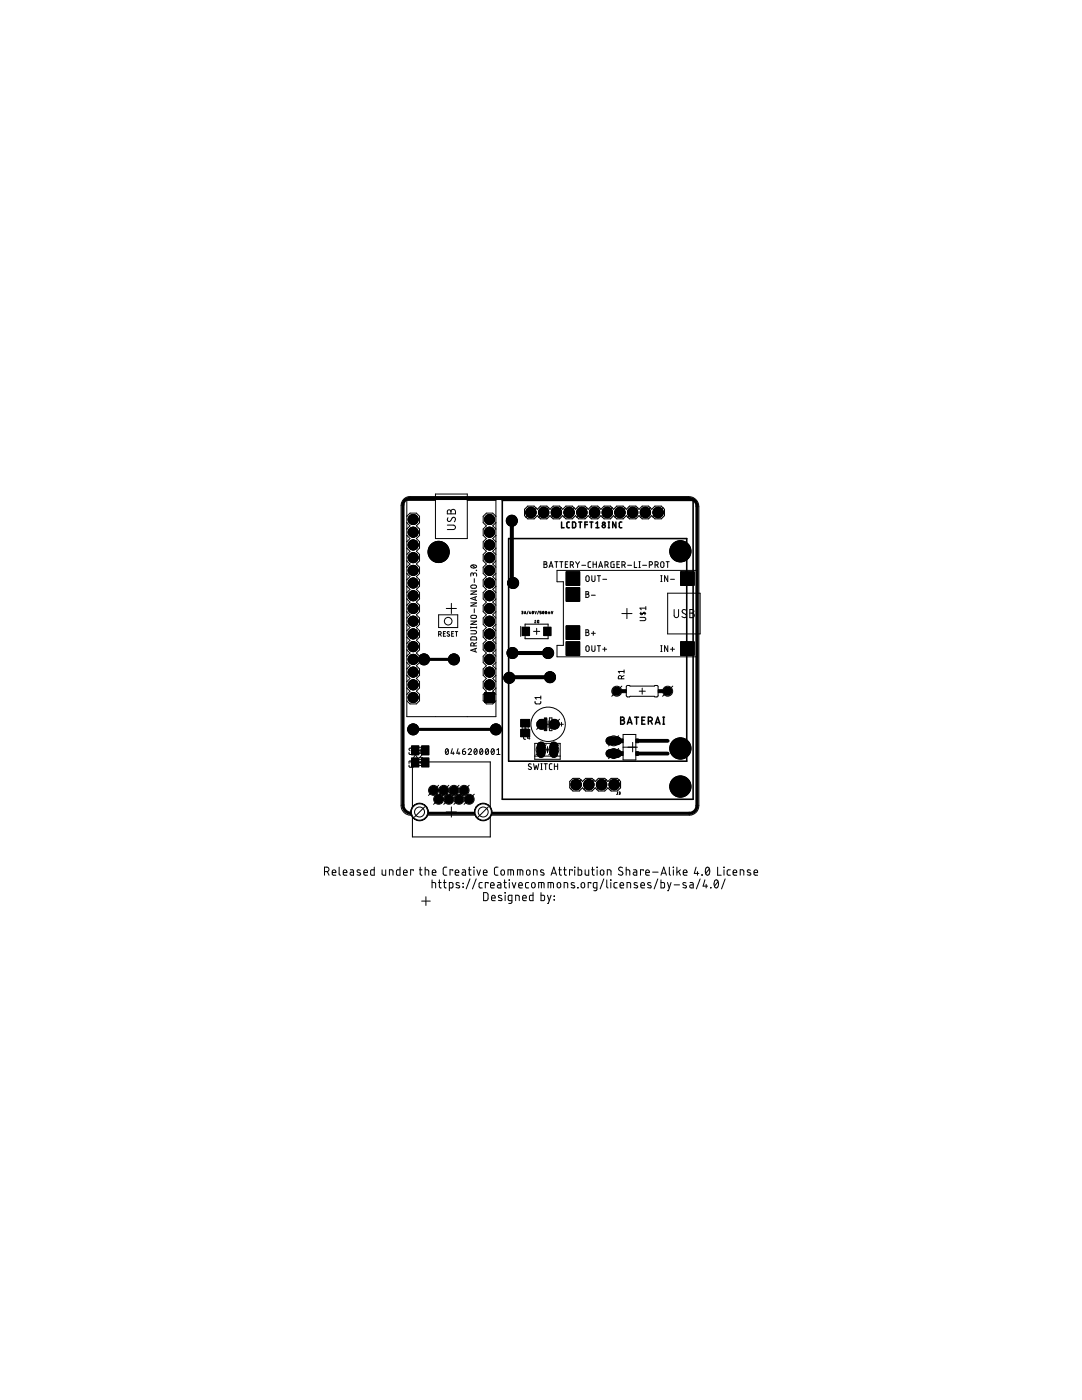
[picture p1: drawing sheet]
<svg xmlns="http://www.w3.org/2000/svg" width="216mm" height="279mm" viewBox="0 0 216 279" stroke-linecap="round" stroke-linejoin="round" font-family="sans-serif">
<g fill="none" stroke="#000" stroke-width=".2">
<path d="M106.5 126h1.2M106.7 124.3h.2M106.9 123.9l-.1-.1v.5M107.1 125.4v1.2M107.3 123.8h.2v.5l-.2-.1zM82.9 150.3h1.9M82.9 149.1h1.9M82.9 152.8h1.9M82.9 151.6h1.9M83.6 149.8h.5M83.6 152.2h.5M83.8 149.5v.5"/>
<path d="M83.8 151.9v.5M104.2 144.4v1.8M104.5 145.3h.6M104.8 145v.6M105.4 144.4v1.8"/>
</g>
<g fill="#000" stroke="#000" stroke-width=".2">
<path d="M113 117.3h2.7v2.7h-2.7zM113 114.1h2.7v2.7h-2.7zM135.8 114.1h2.7v2.7h-2.7zM96.7 138.2h2v2h-2zM104.2 125.2h1.5v1.7h-1.5zM104.3 125.3h1.3v1.4h-1.3zM108.5 125.2h1.5v1.7h-1.5zM108.6 125.3h1.3v1.4h-1.3zM113 124.9h2.7v2.7h-2.7zM113 128.1h2.7v2.7h-2.7zM135.8 128.1h2.7v2.7h-2.7zM135.9 128.2h2.5v2.5h-2.5z"/>
<path d="M82.1 148.8h1.5v1.9h-1.5zM82.1 151.3h1.5v1.8h-1.5zM82.2 148.9h1.3v1.7h-1.3zM82.2 151.4h1.3v1.6h-1.3zM82.8 149.1h.6v1.3h-.6zM82.8 151.5h.6v1.3h-.6zM84.1 148.8h1.5v1.9h-1.5zM84.1 151.3h1.5v1.8h-1.5zM84.2 148.9h1.3v1.7h-1.3zM84.2 151.4h1.3v1.6h-1.3zM84.3 149.1h.6v1.3h-.6zM84.3 151.5h.6v1.3h-.6z"/>
<path d="M103.9 145.6h1.8v1.4h-1.8zM103.9 143.6h1.8v1.5h-1.8zM104 145.6h1.6v1.4h-1.6zM104 143.7h1.6v1.3h-1.6zM104.1 145.8h1.4v.5h-1.4zM104.1 144.3h1.4v.5h-1.4z"/>
<circle cx="123.1" cy="137.9" r=".83"/>
<circle cx="133.2" cy="137.9" r=".83"/>
<circle cx="108.1" cy="144.5" r=".99"/>
</g>
<path d="M103.9 125v2M104.8 125v-.4h4.6v.4M104.8 127v.5h4.6v-.5" fill="none" stroke="#000" stroke-width=".21"/>
<path d="M108 148.9v1.5M110.5 148.9v1.5M121.7 147.8h1.5M121.7 150.4h1.5" fill="none" stroke="#000" stroke-width="1.7"/>
<g fill="#000" stroke="#000" stroke-width=".2">
<circle cx="82.4" cy="113.8" r=".99"/>
<circle cx="82.4" cy="116.4" r=".99"/>
<circle cx="82.4" cy="108.8" r=".99"/>
<circle cx="82.4" cy="106.2" r=".99"/>
<circle cx="82.4" cy="118.9" r=".99"/>
<circle cx="82.4" cy="111.3" r=".99"/>
<circle cx="82.4" cy="103.7" r=".99"/>
<circle cx="87.5" cy="110.2" r="2.12"/>
<circle cx="97.7" cy="113.8" r=".99"/>
<circle cx="97.7" cy="118.9" r=".99"/>
<circle cx="97.7" cy="116.4" r=".99"/>
<circle cx="97.7" cy="111.3" r=".99"/>
<circle cx="97.7" cy="108.8" r=".99"/>
<circle cx="97.7" cy="106.2" r=".99"/>
<circle cx="97.7" cy="103.7" r=".99"/>
<circle cx="102.1" cy="103.9" r="1.1"/>
<circle cx="102.4" cy="116.4" r="1.1"/>
<circle cx="105.9" cy="102.3" r="1.04"/>
<circle cx="108.5" cy="102.3" r="1.04"/>
<circle cx="111" cy="102.3" r="1.04"/>
<circle cx="113.6" cy="102.3" r="1.04"/>
<circle cx="116.1" cy="102.3" r="1.04"/>
<circle cx="118.6" cy="102.3" r="1.04"/>
<circle cx="121.2" cy="102.3" r="1.04"/>
<circle cx="123.7" cy="102.3" r="1.04"/>
<circle cx="126.2" cy="102.3" r="1.04"/>
<circle cx="128.8" cy="102.3" r="1.04"/>
<circle cx="131.3" cy="102.3" r="1.04"/>
<circle cx="135.8" cy="110" r="2.12"/>
<circle cx="82.4" cy="134.1" r=".99"/>
<circle cx="82.4" cy="136.7" r=".99"/>
<circle cx="82.4" cy="131.6" r=".99"/>
<circle cx="82.4" cy="129.1" r=".99"/>
<circle cx="82.4" cy="126.5" r=".99"/>
<circle cx="82.4" cy="124" r=".99"/>
<circle cx="82.4" cy="121.4" r=".99"/>
<circle cx="82.4" cy="139.2" r=".99"/>
<circle cx="84.6" cy="131.6" r="1.1"/>
<circle cx="90.6" cy="131.6" r="1.1"/>
<circle cx="97.7" cy="136.7" r=".99"/>
<circle cx="97.7" cy="126.5" r=".99"/>
<circle cx="97.7" cy="124" r=".99"/>
<circle cx="97.7" cy="129.1" r=".99"/>
<circle cx="97.7" cy="121.4" r=".99"/>
<circle cx="97.7" cy="131.6" r=".99"/>
<circle cx="97.7" cy="134.1" r=".99"/>
<circle cx="101.6" cy="135.3" r="1.1"/>
<circle cx="102.3" cy="130.3" r="1.1"/>
<circle cx="109.4" cy="130.3" r="1.1"/>
<circle cx="109.7" cy="135.1" r="1.1"/>
<circle cx="82.4" cy="145.6" r="1.1"/>
<circle cx="86.5" cy="157.7" r=".8"/>
<circle cx="87.5" cy="159.5" r=".8"/>
<circle cx="88.5" cy="157.7" r=".8"/>
<circle cx="89.6" cy="159.5" r=".8"/>
<circle cx="90.6" cy="157.7" r=".8"/>
<circle cx="91.6" cy="159.5" r=".8"/>
<circle cx="92.6" cy="157.7" r=".8"/>
<circle cx="93.6" cy="159.5" r=".8"/>
<circle cx="99" cy="145.6" r="1.1"/>
<circle cx="110.6" cy="144.5" r=".91"/>
<circle cx="115" cy="156.6" r="1.04"/>
<circle cx="117.5" cy="156.6" r="1.04"/>
<circle cx="120" cy="156.6" r="1.04"/>
<circle cx="122.6" cy="156.6" r="1.04"/>
<circle cx="135.8" cy="157" r="2.12"/>
<circle cx="135.8" cy="149.4" r="2.12"/>
<circle cx="83.7" cy="162.1" r="1.74"/>
<circle cx="96.4" cy="162.1" r="1.74"/>
</g>
<path d="M102.1 103.9v12.2l.3 .3M102.3 130.3h7.1M109.7 135.1h-8l-.1 .2" fill="none" stroke="#000" stroke-width=".8"/>
<path d="M84.6 131.6h6M82.4 145.6h16.6" fill="none" stroke="#000" stroke-width=".61"/>
<circle cx="137.2" cy="129.4" r=".59" fill="#fff" stroke="#000" stroke-width=".2"/>
<path d="M135.9 114.2h2.5v2.5h-2.5z" fill="#000" stroke="#000" stroke-width=".2"/>
<circle cx="137.2" cy="115.5" r=".59" fill="#fff" stroke="#000" stroke-width=".2"/>
<path d="M113.1 125h2.5v2.5h-2.5z" fill="#000" stroke="#000" stroke-width=".2"/>
<circle cx="114.3" cy="126.3" r=".59" fill="#fff" stroke="#000" stroke-width=".2"/>
<path d="M113.1 117.4h2.5v2.5h-2.5z" fill="#000" stroke="#000" stroke-width=".2"/>
<circle cx="114.3" cy="118.6" r=".59" fill="#fff" stroke="#000" stroke-width=".2"/>
<path d="M113.1 128.2h2.5v2.5h-2.5z" fill="#000" stroke="#000" stroke-width=".2"/>
<circle cx="114.3" cy="129.4" r=".59" fill="#fff" stroke="#000" stroke-width=".2"/>
<path d="M113.1 114.2h2.5v2.5h-2.5z" fill="#000" stroke="#000" stroke-width=".2"/>
<circle cx="114.3" cy="115.5" r=".59" fill="#fff" stroke="#000" stroke-width=".2"/>
<path d="M110.5 148.9v1.5" fill="none" stroke="#000" stroke-width="1.5"/>
<circle cx="110.5" cy="149.6" r=".51" fill="#fff" stroke="#000" stroke-width=".2"/>
<path d="M108 148.9v1.5" fill="none" stroke="#000" stroke-width="1.5"/>
<circle cx="108" cy="149.6" r=".51" fill="#fff" stroke="#000" stroke-width=".2"/>
<path d="M121.7 147.8h1.5" fill="none" stroke="#000" stroke-width="1.5"/>
<circle cx="122.4" cy="147.8" r=".51" fill="#fff" stroke="#000" stroke-width=".2"/>
<path d="M121.7 150.4h1.5" fill="none" stroke="#000" stroke-width="1.5"/>
<circle cx="122.4" cy="150.4" r=".51" fill="#fff" stroke="#000" stroke-width=".2"/>
<circle cx="133.2" cy="137.9" r=".71" fill="#000" stroke="#000" stroke-width=".2"/>
<circle cx="133.2" cy="137.9" r=".4" fill="#fff" stroke="#000" stroke-width=".2"/>
<circle cx="123.1" cy="137.9" r=".71" fill="#000" stroke="#000" stroke-width=".2"/>
<circle cx="123.1" cy="137.9" r=".4" fill="#fff" stroke="#000" stroke-width=".2"/>
<circle cx="108.1" cy="144.5" r=".87" fill="#000" stroke="#000" stroke-width=".2"/>
<circle cx="108.1" cy="144.5" r=".4" fill="#fff" stroke="#000" stroke-width=".2"/>
<circle cx="110.6" cy="144.5" r=".8" fill="#000" stroke="#000" stroke-width=".2"/>
<circle cx="110.6" cy="144.5" r=".4" fill="#fff" stroke="#000" stroke-width=".2"/>
<path d="M96.8 138.3h1.8v1.8h-1.8z" fill="#000" stroke="#000" stroke-width=".2"/>
<circle cx="97.7" cy="139.2" r=".51" fill="#fff" stroke="#000" stroke-width=".2"/>
<circle cx="97.7" cy="136.7" r=".89" fill="#000" stroke="#000" stroke-width=".2"/>
<circle cx="97.7" cy="136.7" r=".51" fill="#fff" stroke="#000" stroke-width=".2"/>
<circle cx="97.7" cy="134.1" r=".89" fill="#000" stroke="#000" stroke-width=".2"/>
<circle cx="97.7" cy="134.1" r=".51" fill="#fff" stroke="#000" stroke-width=".2"/>
<circle cx="97.7" cy="131.6" r=".89" fill="#000" stroke="#000" stroke-width=".2"/>
<circle cx="97.7" cy="131.6" r=".51" fill="#fff" stroke="#000" stroke-width=".2"/>
<circle cx="97.7" cy="129.1" r=".89" fill="#000" stroke="#000" stroke-width=".2"/>
<circle cx="97.7" cy="129.1" r=".51" fill="#fff" stroke="#000" stroke-width=".2"/>
<circle cx="97.7" cy="126.5" r=".89" fill="#000" stroke="#000" stroke-width=".2"/>
<circle cx="97.7" cy="126.5" r=".51" fill="#fff" stroke="#000" stroke-width=".2"/>
<circle cx="97.7" cy="124" r=".89" fill="#000" stroke="#000" stroke-width=".2"/>
<circle cx="97.7" cy="124" r=".51" fill="#fff" stroke="#000" stroke-width=".2"/>
<circle cx="97.7" cy="121.4" r=".89" fill="#000" stroke="#000" stroke-width=".2"/>
<circle cx="97.7" cy="121.4" r=".51" fill="#fff" stroke="#000" stroke-width=".2"/>
<circle cx="97.7" cy="118.9" r=".89" fill="#000" stroke="#000" stroke-width=".2"/>
<circle cx="97.7" cy="118.9" r=".51" fill="#fff" stroke="#000" stroke-width=".2"/>
<circle cx="97.7" cy="116.4" r=".89" fill="#000" stroke="#000" stroke-width=".2"/>
<circle cx="97.7" cy="116.4" r=".51" fill="#fff" stroke="#000" stroke-width=".2"/>
<circle cx="97.7" cy="113.8" r=".89" fill="#000" stroke="#000" stroke-width=".2"/>
<circle cx="97.7" cy="113.8" r=".51" fill="#fff" stroke="#000" stroke-width=".2"/>
<circle cx="97.7" cy="111.3" r=".89" fill="#000" stroke="#000" stroke-width=".2"/>
<circle cx="97.7" cy="111.3" r=".51" fill="#fff" stroke="#000" stroke-width=".2"/>
<circle cx="82.4" cy="139.2" r=".89" fill="#000" stroke="#000" stroke-width=".2"/>
<circle cx="82.4" cy="139.2" r=".51" fill="#fff" stroke="#000" stroke-width=".2"/>
<circle cx="82.4" cy="136.7" r=".89" fill="#000" stroke="#000" stroke-width=".2"/>
<circle cx="82.4" cy="136.7" r=".51" fill="#fff" stroke="#000" stroke-width=".2"/>
<circle cx="82.4" cy="134.1" r=".89" fill="#000" stroke="#000" stroke-width=".2"/>
<circle cx="82.4" cy="134.1" r=".51" fill="#fff" stroke="#000" stroke-width=".2"/>
<circle cx="82.4" cy="131.6" r=".89" fill="#000" stroke="#000" stroke-width=".2"/>
<circle cx="82.4" cy="131.6" r=".51" fill="#fff" stroke="#000" stroke-width=".2"/>
<circle cx="82.4" cy="129.1" r=".89" fill="#000" stroke="#000" stroke-width=".2"/>
<circle cx="82.4" cy="129.1" r=".51" fill="#fff" stroke="#000" stroke-width=".2"/>
<circle cx="82.4" cy="126.5" r=".89" fill="#000" stroke="#000" stroke-width=".2"/>
<circle cx="82.4" cy="126.5" r=".51" fill="#fff" stroke="#000" stroke-width=".2"/>
<circle cx="82.4" cy="121.4" r=".89" fill="#000" stroke="#000" stroke-width=".2"/>
<circle cx="82.4" cy="121.4" r=".51" fill="#fff" stroke="#000" stroke-width=".2"/>
<circle cx="82.4" cy="118.9" r=".89" fill="#000" stroke="#000" stroke-width=".2"/>
<circle cx="82.4" cy="118.9" r=".51" fill="#fff" stroke="#000" stroke-width=".2"/>
<circle cx="82.4" cy="113.8" r=".89" fill="#000" stroke="#000" stroke-width=".2"/>
<circle cx="82.4" cy="113.8" r=".51" fill="#fff" stroke="#000" stroke-width=".2"/>
<circle cx="82.4" cy="111.3" r=".89" fill="#000" stroke="#000" stroke-width=".2"/>
<circle cx="82.4" cy="111.3" r=".51" fill="#fff" stroke="#000" stroke-width=".2"/>
<circle cx="82.4" cy="116.4" r=".89" fill="#000" stroke="#000" stroke-width=".2"/>
<circle cx="82.4" cy="116.4" r=".51" fill="#fff" stroke="#000" stroke-width=".2"/>
<circle cx="82.4" cy="124" r=".89" fill="#000" stroke="#000" stroke-width=".2"/>
<circle cx="82.4" cy="124" r=".51" fill="#fff" stroke="#000" stroke-width=".2"/>
<circle cx="97.7" cy="108.8" r=".89" fill="#000" stroke="#000" stroke-width=".2"/>
<circle cx="97.7" cy="108.8" r=".51" fill="#fff" stroke="#000" stroke-width=".2"/>
<circle cx="97.7" cy="106.2" r=".89" fill="#000" stroke="#000" stroke-width=".2"/>
<circle cx="97.7" cy="106.2" r=".51" fill="#fff" stroke="#000" stroke-width=".2"/>
<circle cx="97.7" cy="103.7" r=".89" fill="#000" stroke="#000" stroke-width=".2"/>
<circle cx="97.7" cy="103.7" r=".51" fill="#fff" stroke="#000" stroke-width=".2"/>
<circle cx="82.4" cy="108.8" r=".89" fill="#000" stroke="#000" stroke-width=".2"/>
<circle cx="82.4" cy="108.8" r=".51" fill="#fff" stroke="#000" stroke-width=".2"/>
<circle cx="82.4" cy="106.2" r=".89" fill="#000" stroke="#000" stroke-width=".2"/>
<circle cx="82.4" cy="106.2" r=".51" fill="#fff" stroke="#000" stroke-width=".2"/>
<circle cx="82.4" cy="103.7" r=".89" fill="#000" stroke="#000" stroke-width=".2"/>
<circle cx="82.4" cy="103.7" r=".51" fill="#fff" stroke="#000" stroke-width=".2"/>
<circle cx="131.3" cy="102.3" r=".93" fill="#000" stroke="#000" stroke-width=".2"/>
<circle cx="131.3" cy="102.3" r=".51" fill="#fff" stroke="#000" stroke-width=".2"/>
<circle cx="128.8" cy="102.3" r=".93" fill="#000" stroke="#000" stroke-width=".2"/>
<circle cx="128.8" cy="102.3" r=".51" fill="#fff" stroke="#000" stroke-width=".2"/>
<circle cx="126.2" cy="102.3" r=".93" fill="#000" stroke="#000" stroke-width=".2"/>
<circle cx="126.2" cy="102.3" r=".51" fill="#fff" stroke="#000" stroke-width=".2"/>
<circle cx="123.7" cy="102.3" r=".93" fill="#000" stroke="#000" stroke-width=".2"/>
<circle cx="123.7" cy="102.3" r=".51" fill="#fff" stroke="#000" stroke-width=".2"/>
<circle cx="121.2" cy="102.3" r=".93" fill="#000" stroke="#000" stroke-width=".2"/>
<circle cx="121.2" cy="102.3" r=".51" fill="#fff" stroke="#000" stroke-width=".2"/>
<circle cx="118.6" cy="102.3" r=".93" fill="#000" stroke="#000" stroke-width=".2"/>
<circle cx="118.6" cy="102.3" r=".51" fill="#fff" stroke="#000" stroke-width=".2"/>
<circle cx="116.1" cy="102.3" r=".93" fill="#000" stroke="#000" stroke-width=".2"/>
<circle cx="116.1" cy="102.3" r=".51" fill="#fff" stroke="#000" stroke-width=".2"/>
<circle cx="113.6" cy="102.3" r=".93" fill="#000" stroke="#000" stroke-width=".2"/>
<circle cx="113.6" cy="102.3" r=".51" fill="#fff" stroke="#000" stroke-width=".2"/>
<circle cx="111" cy="102.3" r=".93" fill="#000" stroke="#000" stroke-width=".2"/>
<circle cx="111" cy="102.3" r=".51" fill="#fff" stroke="#000" stroke-width=".2"/>
<circle cx="108.5" cy="102.3" r=".93" fill="#000" stroke="#000" stroke-width=".2"/>
<circle cx="108.5" cy="102.3" r=".51" fill="#fff" stroke="#000" stroke-width=".2"/>
<circle cx="105.9" cy="102.3" r=".93" fill="#000" stroke="#000" stroke-width=".2"/>
<circle cx="105.9" cy="102.3" r=".51" fill="#fff" stroke="#000" stroke-width=".2"/>
<circle cx="122.6" cy="156.6" r=".93" fill="#000" stroke="#000" stroke-width=".2"/>
<circle cx="122.6" cy="156.6" r=".51" fill="#fff" stroke="#000" stroke-width=".2"/>
<circle cx="120" cy="156.6" r=".93" fill="#000" stroke="#000" stroke-width=".2"/>
<circle cx="120" cy="156.6" r=".51" fill="#fff" stroke="#000" stroke-width=".2"/>
<circle cx="117.5" cy="156.6" r=".93" fill="#000" stroke="#000" stroke-width=".2"/>
<circle cx="117.5" cy="156.6" r=".51" fill="#fff" stroke="#000" stroke-width=".2"/>
<circle cx="115" cy="156.6" r=".93" fill="#000" stroke="#000" stroke-width=".2"/>
<circle cx="115" cy="156.6" r=".51" fill="#fff" stroke="#000" stroke-width=".2"/>
<circle cx="93.6" cy="159.5" r=".72" fill="#000" stroke="#000" stroke-width=".2"/>
<circle cx="93.6" cy="159.5" r=".44" fill="#fff" stroke="#000" stroke-width=".2"/>
<circle cx="92.6" cy="157.7" r=".72" fill="#000" stroke="#000" stroke-width=".2"/>
<circle cx="92.6" cy="157.7" r=".44" fill="#fff" stroke="#000" stroke-width=".2"/>
<circle cx="91.6" cy="159.5" r=".72" fill="#000" stroke="#000" stroke-width=".2"/>
<circle cx="91.6" cy="159.5" r=".44" fill="#fff" stroke="#000" stroke-width=".2"/>
<circle cx="90.6" cy="157.7" r=".72" fill="#000" stroke="#000" stroke-width=".2"/>
<circle cx="90.6" cy="157.7" r=".44" fill="#fff" stroke="#000" stroke-width=".2"/>
<circle cx="89.6" cy="159.5" r=".72" fill="#000" stroke="#000" stroke-width=".2"/>
<circle cx="89.6" cy="159.5" r=".44" fill="#fff" stroke="#000" stroke-width=".2"/>
<circle cx="88.5" cy="157.7" r=".72" fill="#000" stroke="#000" stroke-width=".2"/>
<circle cx="88.5" cy="157.7" r=".44" fill="#fff" stroke="#000" stroke-width=".2"/>
<circle cx="87.5" cy="159.5" r=".72" fill="#000" stroke="#000" stroke-width=".2"/>
<circle cx="87.5" cy="159.5" r=".44" fill="#fff" stroke="#000" stroke-width=".2"/>
<circle cx="86.5" cy="157.7" r=".72" fill="#000" stroke="#000" stroke-width=".2"/>
<circle cx="86.5" cy="157.7" r=".44" fill="#fff" stroke="#000" stroke-width=".2"/>
<circle cx="102.1" cy="103.9" r=".99" fill="#000" stroke="#000" stroke-width=".2"/>
<circle cx="102.1" cy="103.9" r=".51" fill="#fff" stroke="#000" stroke-width=".2"/>
<circle cx="102.4" cy="116.4" r=".99" fill="#000" stroke="#000" stroke-width=".2"/>
<circle cx="102.4" cy="116.4" r=".51" fill="#fff" stroke="#000" stroke-width=".2"/>
<circle cx="109.7" cy="135.1" r=".99" fill="#000" stroke="#000" stroke-width=".2"/>
<circle cx="109.7" cy="135.1" r=".51" fill="#fff" stroke="#000" stroke-width=".2"/>
<circle cx="101.6" cy="135.3" r=".99" fill="#000" stroke="#000" stroke-width=".2"/>
<circle cx="101.6" cy="135.3" r=".51" fill="#fff" stroke="#000" stroke-width=".2"/>
<circle cx="84.6" cy="131.6" r=".99" fill="#000" stroke="#000" stroke-width=".2"/>
<circle cx="84.6" cy="131.6" r=".51" fill="#fff" stroke="#000" stroke-width=".2"/>
<circle cx="90.6" cy="131.6" r=".99" fill="#000" stroke="#000" stroke-width=".2"/>
<circle cx="90.6" cy="131.6" r=".51" fill="#fff" stroke="#000" stroke-width=".2"/>
<circle cx="102.3" cy="130.3" r=".99" fill="#000" stroke="#000" stroke-width=".2"/>
<circle cx="102.3" cy="130.3" r=".51" fill="#fff" stroke="#000" stroke-width=".2"/>
<circle cx="109.4" cy="130.3" r=".99" fill="#000" stroke="#000" stroke-width=".2"/>
<circle cx="109.4" cy="130.3" r=".51" fill="#fff" stroke="#000" stroke-width=".2"/>
<circle cx="99" cy="145.6" r=".99" fill="#000" stroke="#000" stroke-width=".2"/>
<circle cx="99" cy="145.6" r=".51" fill="#fff" stroke="#000" stroke-width=".2"/>
<circle cx="82.4" cy="145.6" r=".99" fill="#000" stroke="#000" stroke-width=".2"/>
<circle cx="82.4" cy="145.6" r=".51" fill="#fff" stroke="#000" stroke-width=".2"/>
<circle cx="135.8" cy="110" r="2.01" fill="#000" stroke="#000" stroke-width=".2"/>
<circle cx="135.8" cy="110" r="1.5" fill="#fff" stroke="#000" stroke-width=".2"/>
<circle cx="135.8" cy="157" r="2.01" fill="#000" stroke="#000" stroke-width=".2"/>
<circle cx="135.8" cy="157" r="1.5" fill="#fff" stroke="#000" stroke-width=".2"/>
<circle cx="87.5" cy="110.2" r="2.01" fill="#000" stroke="#000" stroke-width=".2"/>
<circle cx="87.5" cy="110.2" r="1.5" fill="#fff" stroke="#000" stroke-width=".2"/>
<circle cx="135.8" cy="149.4" r="2.01" fill="#000" stroke="#000" stroke-width=".2"/>
<circle cx="135.8" cy="149.4" r="1.5" fill="#fff" stroke="#000" stroke-width=".2"/>
<g fill="#000" stroke="#000" stroke-width=".2">
<path d="M105.7 102h.5v.5h-.5zM108.2 102h.5v.5h-.5zM110.8 102h.5v.5h-.5zM113 117.3h2.7v2.7h-2.7zM113 114.1h2.7v2.7h-2.7zM113.3 102h.5v.5h-.5zM115.8 102h.6v.5h-.6zM118.4 102h.5v.5h-.5zM120.9 102h.5v.5h-.5zM123.4 102h.6v.5h-.6zM126 102h.5v.5h-.5zM128.5 102h.5v.5h-.5z"/>
<path d="M131.1 102h.5v.5h-.5zM135.8 114.1h2.7v2.7h-2.7zM96.7 138.2h2v2h-2zM113 124.9h2.7v2.7h-2.7zM113 128.1h2.7v2.7h-2.7zM124.1 137.6h.9v.6h-.9zM131.3 137.6h.9v.6h-.9zM135.8 128.1h2.7v2.7h-2.7zM107.7 149.4h.5v.5h-.5zM108.6 143.3h.5v2.5h-.5zM110.3 149.4h.5v.5h-.5zM114.7 156.3h.5v.5h-.5z"/>
<path d="M117.2 156.3h.6v.5h-.6zM119.8 156.3h.5v.5h-.5zM122.3 156.3h.5v.5h-.5zM123.3 147.5h1v.7h-1zM123.3 150h1v.8h-1zM126.9 147.5h.5v.7h-.5zM126.9 150h.5v.8h-.5z"/>
<circle cx="123.1" cy="137.9" r=".83"/>
<circle cx="133.2" cy="137.9" r=".83"/>
<circle cx="108.1" cy="144.5" r=".99"/>
</g>
<path d="M108 148.9v1.5M110.5 148.9v1.5M121.7 147.8h1.5M121.7 150.4h1.5" fill="none" stroke="#000" stroke-width="1.7"/>
<g fill="#000" stroke="#000" stroke-width=".2">
<circle cx="82.4" cy="113.8" r=".99"/>
<circle cx="82.4" cy="116.4" r=".99"/>
<circle cx="82.4" cy="108.8" r=".99"/>
<circle cx="82.4" cy="106.2" r=".99"/>
<circle cx="82.4" cy="118.9" r=".99"/>
<circle cx="82.4" cy="111.3" r=".99"/>
<circle cx="82.4" cy="103.7" r=".99"/>
<circle cx="87.5" cy="110.2" r="2.12"/>
<circle cx="97.7" cy="113.8" r=".99"/>
<circle cx="97.7" cy="118.9" r=".99"/>
<circle cx="97.7" cy="116.4" r=".99"/>
<circle cx="97.7" cy="111.3" r=".99"/>
<circle cx="97.7" cy="108.8" r=".99"/>
<circle cx="97.7" cy="106.2" r=".99"/>
<circle cx="97.7" cy="103.7" r=".99"/>
<circle cx="102.1" cy="103.9" r="1.1"/>
<circle cx="102.4" cy="116.4" r="1.1"/>
<circle cx="105.9" cy="102.3" r="1.04"/>
<circle cx="108.5" cy="102.3" r="1.04"/>
<circle cx="111" cy="102.3" r="1.04"/>
<circle cx="113.6" cy="102.3" r="1.04"/>
<circle cx="116.1" cy="102.3" r="1.04"/>
<circle cx="118.6" cy="102.3" r="1.04"/>
<circle cx="121.2" cy="102.3" r="1.04"/>
<circle cx="123.7" cy="102.3" r="1.04"/>
<circle cx="126.2" cy="102.3" r="1.04"/>
<circle cx="128.8" cy="102.3" r="1.04"/>
<circle cx="131.3" cy="102.3" r="1.04"/>
<circle cx="135.8" cy="110" r="2.12"/>
<circle cx="82.4" cy="134.1" r=".99"/>
<circle cx="82.4" cy="136.7" r=".99"/>
<circle cx="82.4" cy="131.6" r=".99"/>
<circle cx="82.4" cy="129.1" r=".99"/>
<circle cx="82.4" cy="126.5" r=".99"/>
<circle cx="82.4" cy="124" r=".99"/>
<circle cx="82.4" cy="121.4" r=".99"/>
<circle cx="82.4" cy="139.2" r=".99"/>
<circle cx="84.6" cy="131.6" r="1.1"/>
<circle cx="90.6" cy="131.6" r="1.1"/>
<circle cx="97.7" cy="136.7" r=".99"/>
<circle cx="97.7" cy="126.5" r=".99"/>
<circle cx="97.7" cy="124" r=".99"/>
<circle cx="97.7" cy="129.1" r=".99"/>
<circle cx="97.7" cy="121.4" r=".99"/>
<circle cx="97.7" cy="131.6" r=".99"/>
<circle cx="97.7" cy="134.1" r=".99"/>
<circle cx="101.6" cy="135.3" r="1.1"/>
<circle cx="102.3" cy="130.3" r="1.1"/>
<circle cx="109.4" cy="130.3" r="1.1"/>
<circle cx="109.7" cy="135.1" r="1.1"/>
<circle cx="82.4" cy="145.6" r="1.1"/>
<circle cx="86.5" cy="157.7" r=".8"/>
<circle cx="87.5" cy="159.5" r=".8"/>
<circle cx="88.5" cy="157.7" r=".8"/>
<circle cx="89.6" cy="159.5" r=".8"/>
<circle cx="90.6" cy="157.7" r=".8"/>
<circle cx="91.6" cy="159.5" r=".8"/>
<circle cx="92.6" cy="157.7" r=".8"/>
<circle cx="93.6" cy="159.5" r=".8"/>
<circle cx="99" cy="145.6" r="1.1"/>
<circle cx="110.6" cy="144.5" r=".91"/>
<circle cx="115" cy="156.6" r="1.04"/>
<circle cx="117.5" cy="156.6" r="1.04"/>
<circle cx="120" cy="156.6" r="1.04"/>
<circle cx="122.6" cy="156.6" r="1.04"/>
<circle cx="135.8" cy="157" r="2.12"/>
<circle cx="135.8" cy="149.4" r="2.12"/>
<circle cx="83.7" cy="162.1" r="1.74"/>
<circle cx="96.4" cy="162.1" r="1.74"/>
</g>
<path d="M100.2 99.9h38.1v59.6h-38.1zM101.5 107.5h35.5v44.4h-35.5z" fill="none" stroke="#000" stroke-width=".32"/>
<path d="M123.1 137.9h1M132.2 137.9h1M81.9 162.3h55.6a1.49 1.49 0 0 0 1.6-1.5v-59.8a1.53 1.53 0 0 0-1.6-1.5h-55.8l-.6 .1-.4 .3-.3 .9v59.9a1.66 1.66 0 0 0 1.7 1.6" fill="none" stroke="#000" stroke-width=".61"/>
<g fill="none" stroke="#000" stroke-width=".2">
<path d="M80.6 99.6l.5-.4 .7-.1h55.6a2.02 2.02 0 0 1 2 2v59.7a1.88 1.88 0 0 1-1.9 1.9h-55.6a1.92 1.92 0 0 1-1.9-1.9v-59.9l.2-.7zM86.9 99.9h-5.7v43.1h17.8v-43.1h-5.8M86.9 98.6h6.3v8.9h-6.3zM81.2 103l.6-.6h1.3l.6 .6v1.3l-.6 .6 .6 .7v1.2l-.6 .7 .6 .6v1.3l-.6 .6 .6 .7v1.2l-.6 .7 .6 .6v1.2l-.6 .7 .6 .6v1.3l-.6 .6 .6 .7v1.2l-.6 .7 .6 .6v1.3l-.6 .6 .6 .6v1.3l-.6 .6 .6 .7v1.2l-.6 .7 .6 .6v1.3l-.6 .6 .6 .7v1.2l-.6 .7 .6 .6v1.3l-.6 .6 .6 .6v1.3l-.6 .6 .6 .7v1.2l-.6 .7h-1.3l-.6-.7M81.2 104.3l.6 .6-.6 .7M81.2 106.8l.6 .7-.6 .6M81.2 109.4l.6 .6-.6 .7M81.2 111.9l.6 .7-.6 .6M81.2 114.4l.6 .7-.6 .6M81.2 117l.6 .6-.6 .7M81.2 119.5l.6 .7-.6 .6M89.3 104.8h1.1a.44 .44 0 0 1 .5 .4 .44 .44 0 0 1-.5 .5h-1.1"/>
<path d="M89.4 101.8h.3l.3 .3a.46 .46 0 0 1 .4-.5 .46 .46 0 0 1 .5 .5v.5h-1.6zM89.4 103.3l-.1 .2a.38 .38 0 0 0 .1 .5 .38 .38 0 0 0 .5-.1l.3-.5a.41 .41 0 0 1 .6 0 .41 .41 0 0 1 0 .6l-.1 .1M90 102.1v.5M93.9 117.9h1.2l-1.2 .7h1.2M94 116.9l.8-.1 .2 .1 .1 .3-.2 .2h-.6l-.4-.2zM94 112.9a.66 .66 0 0 1 1.1 .2 .63 .63 0 0 1-.6 .3 .63 .63 0 0 1-.5-.5zM94.2 112.8l.6 .5M94.4 114.6l.2-.2h.4l.1 .6M94.4 114.9v-.4l-.3-.2-.1 .2-.1 .5M94.6 115.5v.7M94.8 119.1v.6M95 113.8h.1"/>
<path d="M95.1 119.1l-1.2 .3 1.2 .4M99 103l-.7-.6h-1.3l-.6 .6v1.3l.6 .6-.6 .7v1.2l.6 .7-.6 .6v1.3l.6 .6-.6 .7v1.2l.6 .7-.6 .6v1.2l.6 .7-.6 .6v1.3l.6 .6-.6 .7v1.2l.6 .7-.6 .6v1.3l.6 .6-.6 .6v1.3l.6 .6-.6 .7v1.2l.6 .7-.6 .6v1.3l.6 .6-.6 .7v1.2l.6 .7-.6 .6v1.3l.6 .6-.6 .6v1.3l.6 .6-.6 .7v1.2l.6 .7h1.3l.7-.7M99 119.5l-.7 .7 .7 .6M99 117l-.7 .6 .7 .7M99 114.4l-.7 .7 .7 .6M99 111.9l-.7 .7 .7 .6M99 109.4l-.7 .6 .7 .7M99 104.3l-.7 .6 .7 .7M99 106.8l-.7 .7 .7 .6M108.5 112.1h.5l.1 .2v.2l-.2 .1 .3 .3-.2 .3-.5 .1zM108.5 112.6h.4M109.6 113.3l.4-1.2 .3 1.2"/>
<path d="M109.7 113h.5M110.7 112.1h.6M111 112.1v1.2M111.7 112.1h.6M112 112.1v1.2M112.8 112.6h.4M113.3 112.1h-.5v1.2h.5M113.8 112.8l.6-.2v-.2l-.1-.3h-.5v1.2M114.2 112.8l.2 .5M114.9 112.1l.4 .5M115.3 112.6v.7M115.6 112.1l-.3 .5"/>
<path d="M116.1 112.8h.8M116.9 118.1l.5 .1v.3l-.2 .1 .3 .2-.1 .4h-.5zM116.9 118.6h.3M117 115l.3-.1 .3 .3v.5l-.3 .4-.3-.1-.1-.3zM117.9 112.1h-.4l-.2 .3 .1 .7 .5 .2M118 118.8h.8M118.1 114.9v1l.2 .2 .4-.2v-1M118.3 112.6h.7M118.3 112.1v1.2M119 112.1v1.2M119.2 114.9h.6M119.5 113.3l.3-1.2 .4 1.2"/>
<path d="M119.5 114.9v1.2M119.6 113h.5M120.3 115.6h.8M120.7 112.8l.6-.2v-.2l-.1-.3h-.5v1.2M121.1 112.8l.3 .5M122.5 112.1l-.6 .1 .1 1 .5 .1v-.7h-.2M123.1 112.6h.4M123.6 112.1h-.5v1.2h.5M124.1 112.8l.6-.2v-.4l-.6-.1v1.2M124.5 112.8l.3 .5M125.2 112.8h.8M126.6 112.1v1.2h.5"/>
<path d="M127.5 113.3h.3M127.5 112.1h.3M127.6 112.1v1.2M128.2 112.8h.8M129.6 112.8l.5-.2 .1-.2-.2-.3h-.4v1.2M130.7 112.8l.6-.2v-.4l-.6-.1v1.2M130.8 102.3h1M131.1 112.8l.2 .5M131.3 101.7v1.1M131.8 116.1h.3M131.8 114.9h.3M132 112.2l.2-.1 .3 .3v.5l-.3 .4-.2-.1-.2-.3z"/>
<path d="M132 114.9v1.2M132.9 112.1h.6M133.2 112.1v1.2M133.2 118.4h6.5v8.1h-6.5zM133.2 114.9v1.2l-.6-1.2v1.2M133.8 115.6h.8M139.1 118.4v-4.6h-28v2.3h1.3v12.7h-1.3v2.3h28v-4.6M81.2 124.6l.6 .6-.6 .7M81.2 127.1l.6 .7-.6 .6M81.2 129.7l.6 .6-.6 .7M81.2 132.2l.6 .7-.6 .6M81.2 134.8l.6 .6-.6 .6"/>
<path d="M81.2 137.3l.6 .6-.6 .7M81.2 122.1l.6 .6-.6 .6M87.5 126.6l.5-.1 .1-.2-.2-.2-.4-.1v1M87.5 122.7h3.8v2.5h-3.8zM87.8 126.6l.3 .4M88.5 126.5h.3M88.9 126h-.4v1h.4M89 121.4h2.1M89.7 126.1h-.4l-.1 .2 .5 .4v.2l-.2 .1-.3-.1M90.1 120.4v2M90.1 126.5h.3M90.5 126h-.4v1h.4"/>
<path d="M90.8 126h.5M91.1 126v1M93.9 125.9h.9l.3 .2-.2 .4h-1M93.9 125.2h1.2M93.9 125.1v.3M93.9 124h1.2l-1.2 .6h1.2M93.9 120.3h1.2l-1.2 .6h1.2M94 122.9l.9-.1 .2 .4-.2 .2h-.8l-.2-.2zM94 127.2l.9-.1 .2 .2v.4h-1.2zM94.6 128.9v-.5l-.3-.1h-.3l-.1 .6h1.2M94.6 121.5v.8M94.8 129.5v.5"/>
<path d="M95.1 129.4l-1.2 .4 1.2 .4M95.1 128.2l-.5 .3M95.1 125.1v.3M99 137.3l-.7 .6 .7 .7M99 134.8l-.7 .6 .7 .6M99 132.2l-.7 .7 .7 .6M99 129.7l-.7 .6 .7 .7M99 127.1l-.7 .7 .7 .6M99 124.6l-.7 .6 .7 .7M99 122.1l-.7 .6 .7 .6M104.1 122l.3 .1-.2 .1M104.2 122.2l.2 .2-.3 .1"/>
<path d="M104.6 122.5l.2-.5 .1 .5M104.7 122.4h.2M105.4 122l-.2 .6M105.7 122l-.1 .4h.3M105.8 122.3v.2M106.3 122a.2 .2 0 0 1 .1 .2 .2 .2 0 0 1-.2 .2zM106.4 122.1l-.2 .3M106.7 122l.2 .5 .1-.5M106.8 140v.3l.2 .2 .8-.1 .1-.4M107.5 122l-.2 .6M107.9 138.9v.6M107.9 139.2h-1.1l.2 .3"/>
<path d="M108 122.4l-.3 .1M108 122h-.3v.2l.3 .1M108 122.3v.1M108.3 122a.2 .2 0 0 1 .2 .2 .2 .2 0 0 1-.2 .2zM108.5 122.1l-.2 .3M108.9 122a.2 .2 0 0 1 .2 .2 .2 .2 0 0 1-.2 .2zM109.1 122.1l-.3 .3M109.4 122.5v-.3h.3v.3M109.6 122.2v.3M110 122l.2 .5 .1-.5M116.9 125.7l.5 .1v.3l-.2 .1 .3 .2-.1 .4-.5 .1zM116.9 126.2h.3"/>
<path d="M117 128.9h.3l.3 .3-.1 .6-.2 .2-.3-.1-.1-.2zM118 126.4h.8M118.1 128.9v.9l.2 .2 .4-.2v-.9M118.4 126v.8M119.2 128.9h.6M119.5 128.9v1.1M120.3 129.6h.8M120.6 129.2v.8M124 135.5l-.1-.6h-.4l-.1 .6h1.1M124.1 122.4h2M124.5 134.8l-.5 .3M124.5 134h-1.1l.2 .3"/>
<path d="M124.5 133.7v.6M125.1 136.9h5.5l.1-.1h.5l.1 .3v1.8l-.2 .2-.5-.1-5.5 .1-.1-.3zM125.1 121.4v2.1M127.6 137.9h1.2M127.7 123.2h.8l.4 .3-.2 .3-1 .1M127.7 122.4h1.2M127.9 122.2v.4l.2 .1 .5-.5 .1 .1v.4M128.1 137.3v1.2M128.9 121.1v.6M128.9 121.4h-1.2l.3 .3M131.8 130h.3M131.8 128.9h.3"/>
<path d="M132 128.9v1.1M133.2 128.9v1.1l-.6-1.1v1.1M133.8 129.6h.8M134.2 129.2v.8M134.5 121.6v1.2a.44 .44 0 0 0 .5 .5 .44 .44 0 0 0 .4-.5v-1.2M136.9 121.8l-.2-.1a.38 .38 0 0 0-.5 .1 .38 .38 0 0 0 .1 .5l.5 .3a.4 .4 0 0 1 0 .6 .4 .4 0 0 1-.6 0l-.1-.2M137.6 121.6h.5a.36 .36 0 0 1 .4 .4 .36 .36 0 0 1-.4 .4 .46 .46 0 0 1 .5 .4 .46 .46 0 0 1-.5 .5h-.5zM137.6 122.4h.5M81.6 150.2v.3l.2 .1h.6l.1-.4M81.6 152.7v.3l.2 .1h.6l.1-.4M82 152.1l.1-.2h.4v.5M82 152.3v-.4l-.2-.1-.2 .1v.5"/>
<path d="M82.5 150.1l.8 1.1M82.5 149.3v.5l-.5-.4a.26 .26 0 0 0-.4 0 .26 .26 0 0 0 .2 .4M83.3 150.1l-.8 1.1M83.7 150.3a.32 .32 0 0 1 .5-.2 .32 .32 0 0 1 .1 .5l-.6 .6h.7M89 149.5l.2-.1a.69 .69 0 0 1 0 1.2 .72 .72 0 0 1-.2-1.1zM89.4 149.7l-.5 .6M90.3 149.4l-.3 .9h.6M90.4 150.1v.5M91.4 149.4l-.3 .9h.7M91.6 150.1v.5M92.3 149.9h.4a.32 .32 0 0 1 .2 .4 .32 .32 0 0 1-.3 .3 .32 .32 0 0 1-.3-.3zM92.8 149.4a.51 .51 0 0 0-.5 .5"/>
<path d="M93.4 149.7a.32 .32 0 0 1 .5-.3 .32 .32 0 0 1 .1 .5l-.6 .7h.7M94.7 149.5l.2-.1a.69 .69 0 0 1 0 1.2 .72 .72 0 0 1-.2-1.1zM95.1 149.7l-.5 .6M95.9 149.4h.1a.69 .69 0 0 1 0 1.2 .72 .72 0 0 1-.1-1.2zM96.3 149.7l-.5 .6M97 149.5l.2-.1a.69 .69 0 0 1 0 1.2 .74 .74 0 0 1-.2-1.1zM97.4 149.7l-.5 .6M98.1 149.5l.2-.1a.69 .69 0 0 1 0 1.2 .74 .74 0 0 1-.2-1.1zM98.6 149.7l-.5 .6M99.1 150.6h.7M99.1 149.7l.4-.3v1.2M104.9 146.6h-.3l-.1 .2v.6l.4 .1"/>
<path d="M105.5 146.6l-.3 .7h.5M105.6 147.1v.4M106 152.5l-.4-.1-.2 .3 .5 .4a.29 .29 0 0 1 .1 .4 .29 .29 0 0 1-.5 0l-.1-.1M106.5 152.4l.2 1.2 .3-.8 .3 .8 .2-1.2M106.7 148.4h5.1v3.1h-5.1zM106.7 150.9h5.1M107.7 144.5h2.4M107.9 153.6h.3M107.9 152.4h.3M108.1 152.4v1.2M108.6 152.4h.6M108.6 149.6h1.3"/>
<path d="M108.9 152.4v1.2M109.2 149v1.2M109.4 143.8v1.4M109.6 143.3h.5v2.5h-.5zM110.1 144.5h.9M110.2 152.4h-.5l-.1 .3v.7l.6 .2M110.6 152.4v1.2M110.6 152.9h.7M111.3 152.4v1.2M111.7 144.5h.7M112 144.2v.7M122.2 156.6h.7"/>
<path d="M122.6 156.2v.8M123.2 158.1v.4h-.2M123.5 158.1h.3l-.3 .2M123.6 158.3l.2 .2h-.3M124.3 146.6h2.6v5.1h-2.6zM124.3 149.1h2.9M126.2 148.2v1.9M64.7 173.9h.5a.44 .44 0 0 0 .5-.4 .44 .44 0 0 0-.5-.4h-.5v1.6M65.3 173.9l.4 .8M66.3 174.1h.7a.38 .38 0 0 0-.2-.5 .38 .38 0 0 0-.5 .3l.1 .7 .6 .1M67.7 173.1v1.3l.2 .3M68.5 174.1h.7a.38 .38 0 0 0-.2-.5 .38 .38 0 0 0-.5 .3l.1 .7 .6 .1"/>
<path d="M69.9 173.6l.6 .1v1l-.6-.1v-.4l.6-.1M71.9 173.7l-.4-.1-.3 .2 .2 .3 .4 .1 .1 .3-.2 .2-.5-.1M72.6 174.1h.7a.38 .38 0 0 0-.2-.5 .38 .38 0 0 0-.5 .3l.1 .7 .6 .1M74.7 173.1v1.6l-.7-.1v-.8l.1-.2h.6M76.2 173.6l.1 .9 .2 .2h.5v-1.1M77.7 174.7v-1.1l.7 .1v1M79.8 173.1v1.6l-.6-.1-.1-.8 .2-.2h.5M80.5 174.1h.7a.38 .38 0 0 0-.2-.5 .38 .38 0 0 0-.5 .3l.1 .7 .6 .1M82.5 173.8v-.2h-.6v1.1M83.7 173.6h.5M83.8 173.1l.1 1.4 .3 .2M84.1 179.8h1.8"/>
<path d="M84.8 173.6l.7 .1 .1 1M84.8 173.1v1.6M85 179v1.7M86.2 176.1l.7 .2v.9M86.2 175.6v1.6M86.3 174.1h.7a.38 .38 0 0 0-.3-.5 .38 .38 0 0 0-.4 .3v.7l.7 .1M87.5 176.1h.5M87.7 175.6v1.4l.1 .1 .2 .1M88.5 176.1h.5M88.7 175.6v1.4v.1l.3 .1M89 162.1h2.1M89.2 173.1h-.5l-.3 .3 .1 1.1 .2 .1 .5 .1"/>
<path d="M89.7 177.2h.5l.2-.2-.1-.8-.6-.1v1.7M90.1 161v2.1M90.3 173.8v-.2h-.5v1.1M90.8 174.1h.7a.38 .38 0 0 0-.2-.5 .38 .38 0 0 0-.5 .3l.1 .7 .6 .1M91.6 176.2l-.4-.1-.2 .3 .7 .4v.3l-.2 .1-.5-.1M92.3 173.6h.4l.2 .3v.8l-.5-.1-.2-.2v-.2l.7-.1M92.4 176.3l.1 .1zM92.4 177l.1 .1zM93.5 173.6h.5M93.6 173.1l.1 1.4 .3 .2M93.8 175.4l-.8 2M94.5 173.1h.1z"/>
<path d="M94.6 173.6v1.1M95 175.4l-.7 2M95.1 173.6l.4 1.1 .4-1.1M96.2 176.1h-.4l-.2 .3 .1 .7 .5 .1M96.5 174.1h.7a.38 .38 0 0 0-.3-.5 .38 .38 0 0 0-.4 .3v.7l.7 .1M96.5 178.1l.6 .1 .3 .2v1.1l-.3 .2h-.6zM97.4 176.3v-.2h-.6v1.1M97.9 176.7h.7a.38 .38 0 0 0-.2-.6 .38 .38 0 0 0-.5 .4l.1 .6 .6 .1M98.1 179.2h.7a.38 .38 0 0 0-.2-.5 .38 .38 0 0 0-.5 .3l.1 .7h.6M99.3 176.1h.5l.1 .3v.8h-.5l-.2-.2 .1-.3 .6-.1M99.4 173.1h-.5l-.2 .3v1.1l.2 .1 .5 .1M100.1 173.7l.2-.1 .3 .1 .1 .6a.36 .36 0 0 1-.4 .4 .36 .36 0 0 1-.4-.4z"/>
<path d="M100.1 178.8l-.4-.1-.3 .2 .7 .5 .1 .2-.3 .1h-.5M100.5 176.1h.5M100.7 175.6v1.4l.1 .1 .2 .1M100.8 178.1v.1zM100.8 178.7v1M101.4 174.7v-1.1l1 .1 .1 1M101.6 175.6l.1 .1zM101.6 176.1v1.1M101.9 173.6v1.1M102.2 179.7h-.6l-.2-.1v-.7l.2-.2h.6v1.3l-.2 .3h-.5M102.2 176.1l.4 1.1 .3-1.1M102.9 179.7v-1l.7 .1v.9"/>
<path d="M103.3 174.7v-1.1l.9 .1 .1 1M103.5 176.7h.7a.38 .38 0 0 0-.2-.6 .38 .38 0 0 0-.5 .4l.1 .6 .6 .1M103.8 173.6v1.1M104.3 179.2h.7a.38 .38 0 0 0-.2-.5 .38 .38 0 0 0-.5 .3l.1 .7h.6M105.2 173.7l.2-.1 .3 .1 .1 .6a.36 .36 0 0 1-.4 .4 .36 .36 0 0 1-.3-.4zM105.5 176.1h-.5l-.1 .3v.7l.6 .1M106.2 176.2l.2-.1 .3 .1 .1 .6a.36 .36 0 0 1-.4 .4 .36 .36 0 0 1-.3-.4zM106.4 178.1v1.6h-.7v-.9l.7-.1M106.4 174.7v-1.1l.7 .1 .1 1M107.5 177.2v-1.1l1 .1 .1 1M107.9 178.1v1.6h.6l.2-.2-.1-.7-.1-.1h-.6M108 176.1v1.1"/>
<path d="M108.5 173.7l-.4-.1-.3 .2 .7 .5 .1 .2-.2 .2-.5-.1M109.2 178.7l.4 1M109.4 177.2v-1.1l1 .1v1M109.9 176.1v1.1M110 174.7l.5-1.6 .5 1.6M110 178.7l-.6 1.6h-.2M110.1 174.3h.8M110.6 178.8v.1zM110.6 179.5v.1zM111.3 176.2l.2-.1 .3 .1 .1 .6a.36 .36 0 0 1-.4 .4 .36 .36 0 0 1-.3-.4zM111.5 173.6h.5M111.7 173.1v1.4l.3 .2"/>
<path d="M112.5 173.6h.5M112.6 177.2v-1.1l.6 .2 .1 .9M112.6 173.1l.1 1.4 .3 .2M114.2 173.8v-.2h-.6v1.1M114.6 176.2l-.4-.1-.2 .3 .7 .4v.3l-.2 .1-.5-.1M114.6 173.1h.1zM114.7 173.6v1.1M115.3 177.1l.1 .1zM115.4 173.1v1.6l.6-.1 .1-.2-.1-.7-.6-.1M116.1 176.2l.2-.1 .3 .1 .1 .6a.36 .36 0 0 1-.4 .4 .36 .36 0 0 1-.3-.4zM116.8 173.6v.9l.2 .2h.5v-1.1M117.9 176.3v-.2h-.5v1.1"/>
<path d="M118 173.6h.6M118.2 173.1v1.4l.4 .2M119.1 177.2h-.5l-.2-.2v-.6l.2-.3h.5v1.4l-.2 .2-.4 .1M119.1 173.1h.1zM119.1 173.6v1.1M119.9 173.7l.2-.1 .3 .1 .1 .6a.36 .36 0 0 1-.4 .4 .36 .36 0 0 1-.3-.4zM120.5 175.4l-.7 2M121.1 175.6v1.4l.2 .2M121.2 174.7v-1.1l.7 .1v1M121.8 175.6l.1 .1zM121.9 176.1v1.1M123.1 176.1h-.4l-.2 .3 .1 .7 .5 .1"/>
<path d="M123.7 176.7h.7a.38 .38 0 0 0-.2-.6 .38 .38 0 0 0-.5 .4l.1 .6 .6 .1M124.2 173.2a.41 .41 0 0 0-.6-.1 .41 .41 0 0 0 0 .6l.5 .3a.42 .42 0 0 1 .1 .6 .42 .42 0 0 1-.7 0l-.1-.1M124.9 173.6l.7 .1 .1 1M124.9 173.1v1.6M125.1 177.2v-1.1l.7 .2v.9M126.4 173.6h.5l.2 .3v.8l-.6-.1-.2-.2 .1-.2 .7-.1M127.1 176.2l-.4-.1-.2 .3 .7 .4v.3l-.2 .1-.5-.1M127.9 176.7h.7a.39 .39 0 0 0-.2-.6 .39 .39 0 0 0-.5 .4l.1 .6 .6 .1M128.4 173.8v-.2h-.6v1.1M128.8 174.1h.8a.38 .38 0 0 0-.3-.5 .38 .38 0 0 0-.5 .3l.1 .7 .7 .1M129.9 176.2l-.4-.1-.3 .3 .7 .4v.3l-.2 .1-.5-.1M130.2 174.1h1.1"/>
<path d="M131.3 175.4l-.8 2M131.9 175.6v1.6h.6l.1-.2-.1-.8-.6-.1M131.9 174.7l.5-1.6 .6 1.6M132 174.3h.8M133.2 176.1l.3 1.1M133.6 173.1v1.3l.2 .3M133.9 176.1l-.5 1.7h-.2M134.3 173.1h.1zM134.4 173.6v1.1M134.5 176.6h1.1M135.1 173.1v1.6M135.4 173.9l.4 .8"/>
<path d="M135.8 173.6l-.7 .5M136.3 174.1h.8a.39 .39 0 0 0-.3-.5 .39 .39 0 0 0-.5 .3l.1 .7 .7 .1M136.9 176.2l-.4-.1-.3 .3 .7 .4 .1 .3-.2 .1-.5-.1M137.7 176.1l.6 .1v1l-.6-.1v-.4l.6-.1M138.9 173.1l-.4 1.2h.9M139.2 173.9v.8M139.7 175.4l-.7 2M140 174.6l.1 .1zM140.7 175.6l-.4 1.2h.9M140.9 176.5v.7M140.9 173.2l.3-.1a.95 .95 0 0 1 0 1.6 1 1 0 0 1-.3-1.5zM141.5 173.4l-.7 .9"/>
<path d="M141.8 177.1l.1 .1zM142.7 175.7l.2-.1a.93 .93 0 0 1 0 1.6 1.02 1.02 0 0 1-.2-1.5zM143.2 173.1v1.6h.7M143.3 176l-.7 .8M144.4 173.1h.1zM144.5 173.6v1.1M144.7 175.4l-.7 2M145.7 173.6h-.4l-.2 .3 .1 .7 .5 .1M146.3 174.1h.7a.38 .38 0 0 0-.2-.5 .38 .38 0 0 0-.5 .3l.1 .7 .6 .1M147.7 174.7v-1.1l.7 .1v1M149.7 173.7l-.4-.1-.2 .2 .7 .5v.2l-.2 .2-.5-.1M150.5 174.1h.7a.38 .38 0 0 0-.3-.5 .38 .38 0 0 0-.4 .3v.7l.7 .1"/>
<circle cx="89.4" cy="124" r=".76"/>
<circle cx="109.4" cy="144.5" r="3.4"/>
<circle cx="96.4" cy="162.1" r="1.63"/>
</g>
<path d="M127.5 147.8h5.7M127.5 150.4h5.7" fill="none" stroke="#000" stroke-width=".76"/>
<path d="M104.7 101.6l.6-.6h1.3l.6 .6 .6-.6h1.3l.6 .6 .7-.6h1.3l.6 .6 .6-.6h1.3l.6 .6 .7-.6h1.2l.7 .6 .6-.6h1.3l.6 .6 .6-.6h1.3l.6 .6 .7-.6h1.2l.7 .6 .6-.6h1.3l.6 .6 .6-.6h1.3l.6 .6 .7-.6h1.3l.6 .6v1.3l-.6 .6h-1.3l-.7-.6-.6 .6h-1.3l-.6-.6-.6 .6h-1.3l-.6-.6-.7 .6h-1.2l-.7-.6-.6 .6h-1.3l-.6-.6-.6 .6h-1.3l-.6-.6-.7 .6h-1.2l-.7-.6-.6 .6h-1.3l-.6-.6-.6 .6h-1.3l-.7-.6-.6 .6h-1.3l-.6-.6-.6 .6h-1.3l-.6-.6zM82.3 152.1h15.5v14.9h-15.5zM113.7 156l.6-.7h1.3l.6 .7 .7-.7h1.2l.7 .7 .6-.7h1.3l.6 .7 .6-.7h1.3l.6 .7v1.2l-.6 .7h-1.3l-.6-.7-.6 .7h-1.3l-.6-.7-.7 .7h-1.2l-.7-.7-.6 .7h-1.3l-.6-.7z" fill="none" stroke="#000" stroke-width=".21"/>
<g fill="none" stroke="#000" stroke-width=".3">
<path d="M112.1 104.2v1.1h.5M113.6 104.2h-.3l-.2 .2v.8l.5 .1M114.2 104.2h.5l.2 .2v.7l-.2 .2h-.5zM115.5 104.2h.6M115.8 104.2v1.1M116.7 104.7h.5M117.2 104.2h-.5v1.1M117.7 104.2h.6M118 104.2v1.1M118.9 105.3h.6M118.9 104.4l.3-.2v1.1M121.4 105.3h.2"/>
<path d="M121.4 104.2h.2M121.5 104.2v1.1M122.9 104.2v1.1l-.6-1.1v1.1M124.1 104.2h-.4l-.1 .2v.9h.5M123.8 143.1l.7 .2v.2l-.3 .3a.38 .38 0 0 1 .4 .3 .38 .38 0 0 1-.4 .4h-.4zM123.8 143.8h.4M125.2 144.5l.4-1.4 .5 1.4M125.3 144.2h.7M126.6 143.1h.8M127 143.1v1.4M128.1 143.8h.4M128.7 143.1h-.6v1.4h.6"/>
<path d="M129.4 143.9h.4a.39 .39 0 0 0 .4-.4 .39 .39 0 0 0-.4-.4h-.4v1.4M129.8 143.9l.4 .6M130.8 144.5l.4-1.4 .5 1.4M130.9 144.2h.7M132.3 144.5h.3M132.3 143.1h.3M132.4 143.1v1.4"/>
<circle cx="120.5" cy="104.5" r=".26"/>
<circle cx="120.5" cy="105" r=".31"/>
</g>
<circle cx="96.4" cy="162.1" r="1.63" fill="#fff" stroke="#000" stroke-width=".2"/>
<circle cx="83.7" cy="162.1" r="1.63" fill="none" stroke="#000" stroke-width=".2"/>
<circle cx="83.7" cy="162.1" r="1.63" fill="#fff" stroke="#000" stroke-width=".2"/>
<g fill="none" stroke="#000" stroke-width=".2">
<path d="M81.4 118.9h2.1M81.4 116.4h2.1M81.4 113.8h2.1M81.4 111.3h2.1M81.4 108.8h2.1M81.4 106.2h2.1M81.4 103.7h2.1M82.4 102.7v2M82.4 105.2v2M82.4 107.7v2.1M82.4 110.3v2M82.4 112.8v2"/>
<path d="M82.4 115.3v2.1M82.4 117.9v2M88.5 109.1l-2 2.1M96.7 118.9h2M96.7 116.4h2M96.7 113.8h2M96.7 111.3h2M96.7 108.8h2M96.7 106.2h2M96.7 103.7h2M97.7 102.7v2M97.7 105.2v2"/>
<path d="M97.7 107.7v2.1M97.7 110.3v2M97.7 112.8v2M97.7 115.3v2.1M97.7 117.9v2M101.1 103.9h2M101.4 116.4h2M102.1 102.9v2M102.4 115.3v2.1M107 101.3l-2.1 2M109.5 101.3l-2 2M112 101.3l-2 2"/>
<path d="M114.6 101.3l-2.1 2M115.3 117.6l-2 2.1M115.3 114.4l-2 2.1M117.1 101.3l-2 2M119.7 101.3l-2.1 2M122.2 101.3l-2 2M124.7 101.3l-2 2M127.3 101.3l-2.1 2M129.8 101.3l-2 2M132.3 101.3l-2 2M136.8 109l-2.1 2M138.2 114.4l-2.1 2.1"/>
<path d="M81.4 139.2h2.1M81.4 136.7h2.1M81.4 134.1h2.1M81.4 131.6h2.1M81.4 129.1h2.1M81.4 126.5h2.1M81.4 124h2.1M81.4 121.4h2.1M82.4 120.4v2M82.4 123v2M82.4 125.5v2M82.4 128v2.1"/>
<path d="M82.4 130.6v2M82.4 133.1v2M82.4 135.7v2M82.4 138.2v2M83.6 131.6h2M84.6 130.6v2M89.6 131.6h2M90.6 130.6v2M96.7 139.2h2M96.7 136.7h2M96.7 134.1h2M96.7 131.6h2"/>
<path d="M96.7 129.1h2M96.7 126.5h2M96.7 124h2M96.7 121.4h2M97.7 120.4v2M97.7 123v2M97.7 125.5v2M97.7 128v2.1M97.7 130.6v2M97.7 133.1v2M97.7 135.7v2M97.7 138.2v2"/>
<path d="M100.6 135.3h2M101.2 130.3h2.1M101.6 134.3v2M102.3 129.3v2M108.4 130.3h2M108.7 135.1h2.1M109.4 129.3v2M109.7 134.1v2.1M115.3 125.2l-2 2.1M115.3 128.4l-2 2.1M124.1 136.9l-2 2.1M134.2 136.9l-2 2.1"/>
<path d="M138.2 128.4l-2.1 2.1M81.4 145.6h2.1M82.4 144.5v2.1M87.5 156.7l-2 2M88.5 158.5l-2 2M89.6 156.7l-2.1 2M90.6 158.5l-2.1 2M91.6 156.7l-2 2M92.6 158.5l-2 2M93.6 156.7l-2 2M94.6 158.5l-2 2M97.9 145.6h2.1"/>
<path d="M99 144.5v2.1M109 148.6l-2 2M109.1 143.5l-2 2.1M111.5 148.6l-2 2M111.7 143.5l-2.1 2.1M116 155.6l-2.1 2M118.5 155.6l-2 2M121.1 155.6l-2.1 2M123.4 146.8l-2 2.1M123.4 149.4l-2 2M123.6 155.6l-2 2M136.8 156l-2.1 2"/>
<path d="M136.8 148.4l-2.1 2M84.7 161l-2 2.1M97.4 161l-2 2.1"/>
<circle cx="82.4" cy="113.8" r=".99"/>
<circle cx="82.4" cy="116.4" r=".99"/>
<circle cx="82.4" cy="108.8" r=".99"/>
<circle cx="82.4" cy="106.2" r=".99"/>
<circle cx="82.4" cy="118.9" r=".99"/>
<circle cx="82.4" cy="111.3" r=".99"/>
<circle cx="82.4" cy="103.7" r=".99"/>
<circle cx="82.4" cy="116.4" r=".49"/>
<circle cx="82.4" cy="106.2" r=".49"/>
<circle cx="82.4" cy="118.9" r=".49"/>
<circle cx="82.4" cy="108.8" r=".49"/>
<circle cx="82.4" cy="103.7" r=".49"/>
<circle cx="82.4" cy="111.3" r=".49"/>
<circle cx="82.4" cy="113.8" r=".49"/>
<circle cx="87.5" cy="110.2" r=".99"/>
<circle cx="97.7" cy="113.8" r=".99"/>
<circle cx="97.7" cy="118.9" r=".99"/>
<circle cx="97.7" cy="116.4" r=".99"/>
<circle cx="97.7" cy="111.3" r=".99"/>
<circle cx="97.7" cy="108.8" r=".99"/>
<circle cx="97.7" cy="106.2" r=".99"/>
<circle cx="97.7" cy="103.7" r=".99"/>
<circle cx="97.7" cy="103.7" r=".49"/>
<circle cx="97.7" cy="106.2" r=".49"/>
<circle cx="97.7" cy="113.8" r=".49"/>
<circle cx="97.7" cy="108.8" r=".49"/>
<circle cx="97.7" cy="118.9" r=".49"/>
<circle cx="97.7" cy="116.4" r=".49"/>
<circle cx="97.7" cy="111.3" r=".49"/>
<circle cx="102.1" cy="103.9" r=".99"/>
<circle cx="102.1" cy="103.9" r=".49"/>
<circle cx="102.4" cy="116.4" r=".99"/>
<circle cx="102.4" cy="116.4" r=".49"/>
<circle cx="105.9" cy="102.3" r=".99"/>
<circle cx="108.5" cy="102.3" r=".99"/>
<circle cx="111" cy="102.3" r=".99"/>
<circle cx="113.6" cy="102.3" r=".99"/>
<circle cx="114.3" cy="115.5" r=".99"/>
<circle cx="114.3" cy="118.6" r=".99"/>
<circle cx="116.1" cy="102.3" r=".99"/>
<circle cx="118.6" cy="102.3" r=".99"/>
<circle cx="121.2" cy="102.3" r=".99"/>
<circle cx="123.7" cy="102.3" r=".99"/>
<circle cx="126.2" cy="102.3" r=".99"/>
<circle cx="128.8" cy="102.3" r=".99"/>
<circle cx="131.3" cy="102.3" r=".99"/>
<circle cx="135.8" cy="110" r=".99"/>
<circle cx="137.2" cy="115.5" r=".99"/>
<circle cx="82.4" cy="134.1" r=".99"/>
<circle cx="82.4" cy="136.7" r=".99"/>
<circle cx="82.4" cy="131.6" r=".99"/>
<circle cx="82.4" cy="129.1" r=".99"/>
<circle cx="82.4" cy="126.5" r=".99"/>
<circle cx="82.4" cy="124" r=".99"/>
<circle cx="82.4" cy="121.4" r=".99"/>
<circle cx="82.4" cy="139.2" r=".99"/>
<circle cx="82.4" cy="121.4" r=".49"/>
<circle cx="82.4" cy="129.1" r=".49"/>
<circle cx="82.4" cy="126.5" r=".49"/>
<circle cx="82.4" cy="134.1" r=".49"/>
<circle cx="82.4" cy="131.6" r=".49"/>
<circle cx="82.4" cy="124" r=".49"/>
<circle cx="82.4" cy="136.7" r=".49"/>
<circle cx="82.4" cy="139.2" r=".49"/>
<circle cx="84.6" cy="131.6" r=".99"/>
<circle cx="84.6" cy="131.6" r=".49"/>
<circle cx="90.6" cy="131.6" r=".99"/>
<circle cx="90.6" cy="131.6" r=".49"/>
<circle cx="97.7" cy="136.7" r=".99"/>
<circle cx="97.7" cy="126.5" r=".99"/>
<circle cx="97.7" cy="124" r=".99"/>
<circle cx="97.7" cy="129.1" r=".99"/>
<circle cx="97.7" cy="121.4" r=".99"/>
<circle cx="97.7" cy="139.2" r=".99"/>
<circle cx="97.7" cy="131.6" r=".99"/>
<circle cx="97.7" cy="134.1" r=".99"/>
<circle cx="97.7" cy="129.1" r=".49"/>
<circle cx="97.7" cy="126.5" r=".49"/>
<circle cx="97.7" cy="121.4" r=".49"/>
<circle cx="97.7" cy="139.2" r=".49"/>
<circle cx="97.7" cy="136.7" r=".49"/>
<circle cx="97.7" cy="134.1" r=".49"/>
<circle cx="97.7" cy="124" r=".49"/>
<circle cx="97.7" cy="131.6" r=".49"/>
<circle cx="101.6" cy="135.3" r=".99"/>
<circle cx="101.6" cy="135.3" r=".49"/>
<circle cx="102.3" cy="130.3" r=".99"/>
<circle cx="102.3" cy="130.3" r=".49"/>
<circle cx="109.4" cy="130.3" r=".99"/>
<circle cx="109.4" cy="130.3" r=".49"/>
<circle cx="109.7" cy="135.1" r=".99"/>
<circle cx="109.7" cy="135.1" r=".49"/>
<circle cx="114.3" cy="126.3" r=".99"/>
<circle cx="114.3" cy="129.4" r=".99"/>
<circle cx="123.1" cy="137.9" r=".99"/>
<circle cx="133.2" cy="137.9" r=".99"/>
<circle cx="137.2" cy="129.4" r=".99"/>
<circle cx="82.4" cy="145.6" r=".99"/>
<circle cx="82.4" cy="145.6" r=".49"/>
<circle cx="86.5" cy="157.7" r=".99"/>
<circle cx="87.5" cy="159.5" r=".99"/>
<circle cx="88.5" cy="157.7" r=".99"/>
<circle cx="89.6" cy="159.5" r=".99"/>
<circle cx="90.6" cy="157.7" r=".99"/>
<circle cx="91.6" cy="159.5" r=".99"/>
<circle cx="92.6" cy="157.7" r=".99"/>
<circle cx="93.6" cy="159.5" r=".99"/>
<circle cx="99" cy="145.6" r=".99"/>
<circle cx="99" cy="145.6" r=".49"/>
<circle cx="108" cy="149.6" r=".99"/>
<circle cx="108.1" cy="144.5" r=".99"/>
<circle cx="110.5" cy="149.6" r=".99"/>
<circle cx="110.6" cy="144.5" r=".99"/>
<circle cx="115" cy="156.6" r=".99"/>
<circle cx="117.5" cy="156.6" r=".99"/>
<circle cx="120" cy="156.6" r=".99"/>
<circle cx="122.4" cy="150.4" r=".99"/>
<circle cx="122.4" cy="147.8" r=".99"/>
<circle cx="122.6" cy="156.6" r=".99"/>
<circle cx="135.8" cy="157" r=".99"/>
<circle cx="135.8" cy="149.4" r=".99"/>
<circle cx="83.7" cy="162.1" r=".99"/>
<circle cx="96.4" cy="162.1" r=".99"/>
</g>
</svg>
